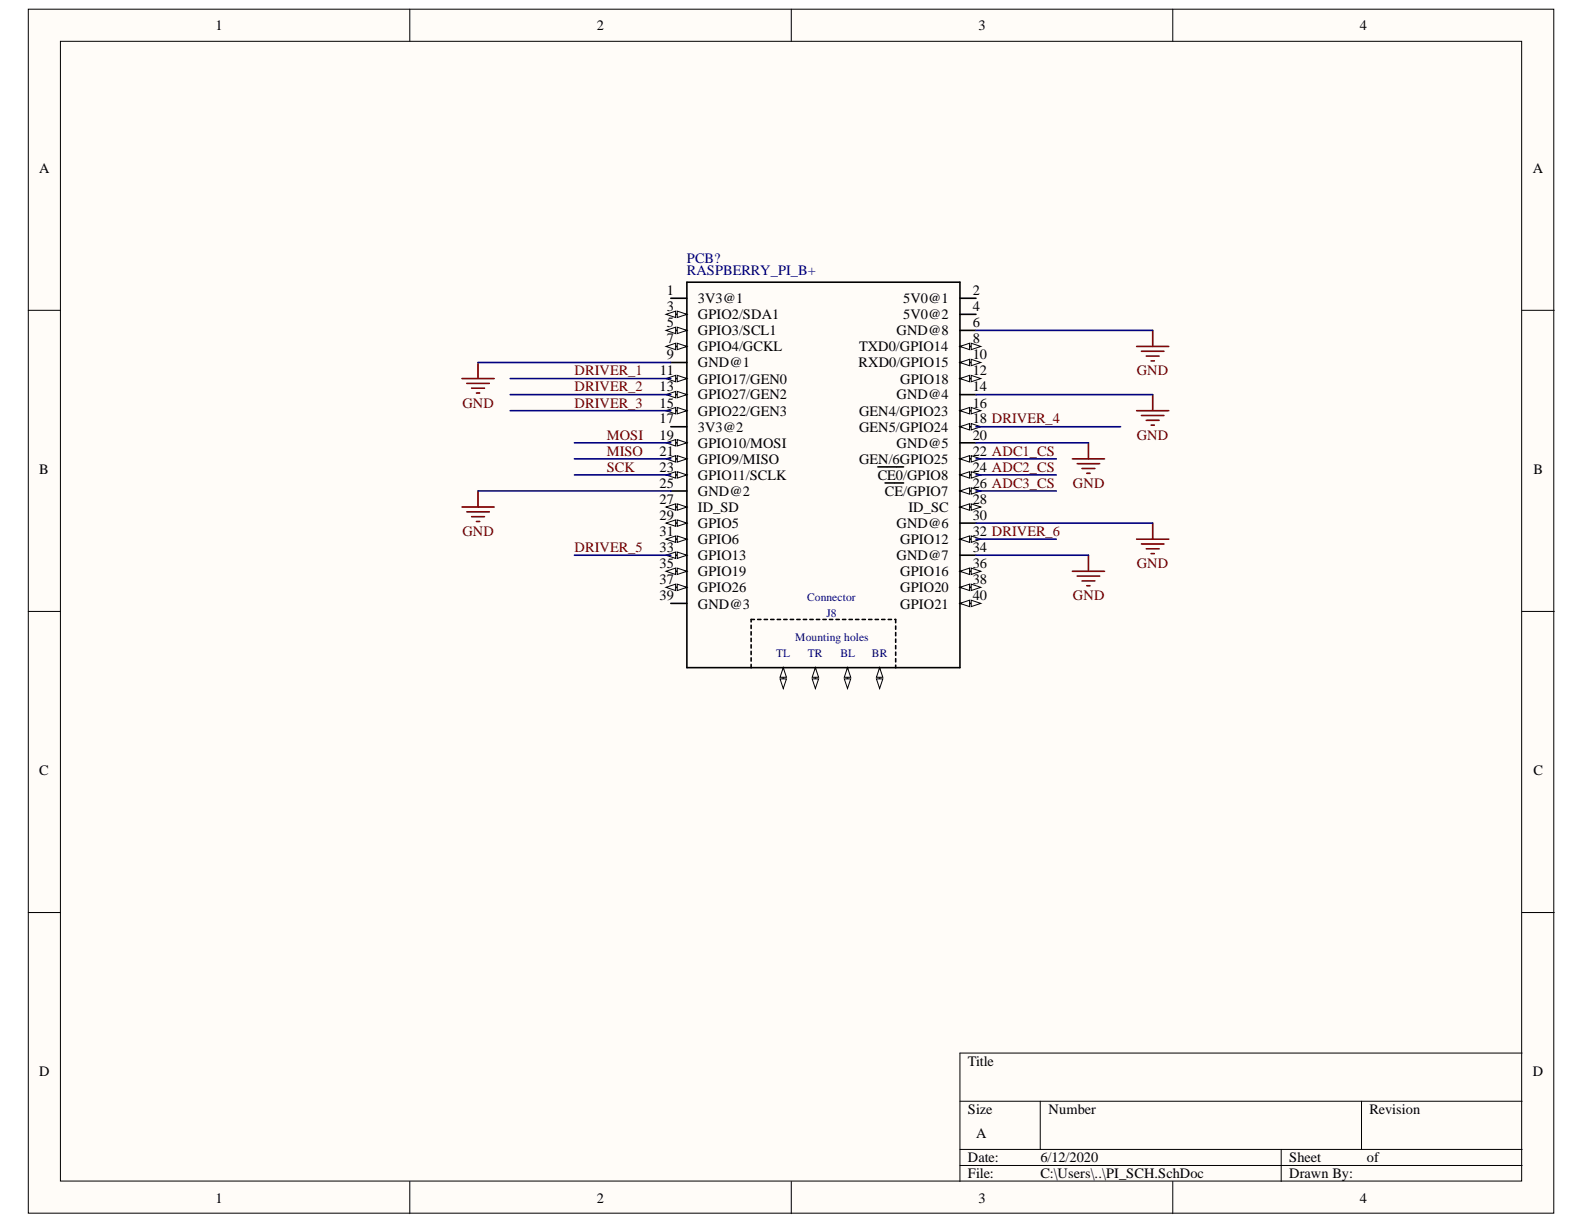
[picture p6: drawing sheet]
<svg xmlns="http://www.w3.org/2000/svg" width="279mm" height="216mm" viewBox="0 0 279 216" stroke-linecap="round" stroke-linejoin="round" font-family="sans-serif">
<defs><g id="words">
<g font-size="2.5">
<text x="38" y="5.3">1</text>
<text x="105.2" y="5.3">2</text>
<text x="172.6" y="5.3">3</text>
<text x="239.9" y="5.3">4</text>
<text x="6.9" y="30.4">A</text>
<text x="270.4" y="30.4">A</text>
<text x="117.6" y="52">1</text>
<text x="123.1" y="53.5">3V3@1</text>
<text x="159.3" y="53.5">5V0@1</text>
<text x="171.6" y="52">2</text>
<text x="117.6" y="57.7">5</text>
<text x="117.6" y="54.9">3</text>
<text x="123.1" y="59.1">GPIO3/SCL1</text>
<text x="123.1" y="56.3">GPIO2/SDA1</text>
<text x="158.1" y="59.1">GND@8</text>
<text x="159.3" y="56.3">5V0@2</text>
<text x="171.6" y="57.7">6</text>
<text x="171.6" y="54.9">4</text>
<text x="117.6" y="63.4">9</text>
<text x="117.6" y="60.6">7</text>
<text x="123.1" y="64.8">GND@1</text>
<text x="123.1" y="62">GPIO4/GCKL</text>
<text x="151.4" y="64.8">RXD0/GPIO15</text>
<text x="151.5" y="62">TXD0/GPIO14</text>
<text x="171.6" y="63.4">10</text>
<text x="171.6" y="60.6">8</text>
<text x="116.3" y="71.9">15</text>
<text x="116.3" y="69">13</text>
<text x="116.4" y="66.2">11</text>
<text x="123.1" y="70.5">GPIO27/GEN2</text>
<text x="123.1" y="67.7">GPIO17/GEN0</text>
<text x="158.1" y="70.5">GND@4</text>
<text x="158.8" y="67.7">GPIO18</text>
<text x="171.6" y="71.9">16</text>
<text x="171.6" y="69">14</text>
<text x="171.6" y="66.2">12</text>
<text x="116.3" y="77.6">19</text>
<text x="116.3" y="74.7">17</text>
<text x="123.1" y="76.1">3V3@2</text>
<text x="123.1" y="73.3">GPIO22/GEN3</text>
<text x="151.5" y="76.1">GEN5/GPIO24</text>
<text x="151.5" y="73.3">GEN4/GPIO23</text>
<text x="171.6" y="77.6">20</text>
<text x="171.6" y="74.7">18 DRIVER_4</text>
<text x="6.9" y="83.6">B</text>
<text x="116.3" y="83.2">23</text>
<text x="116.3" y="80.4">21</text>
<text x="123.1" y="81.8">GPIO9/MISO</text>
<text x="123.1" y="79">GPIO10/MOSI</text>
<text x="151.5" y="81.8">GEN/6GPIO25</text>
<text x="158.1" y="79">GND@5</text>
<text x="171.6" y="83.2">24 ADC2_CS</text>
<text x="171.6" y="80.4">22 ADC1_CS</text>
<text x="270.5" y="83.6">B</text>
<text x="116.3" y="88.9">27</text>
<text x="116.3" y="86">25</text>
<text x="123.1" y="87.5">GND@2</text>
<text x="123.1" y="84.7">GPIO11/SCLK</text>
<text x="154.8" y="84.7">CE0/GPIO8</text>
<text x="156.1" y="87.5">CE/GPIO7</text>
<text x="171.6" y="88.9">28</text>
<text x="171.6" y="86">26 ADC3_CS</text>
<text x="116.3" y="94.6">31</text>
<text x="116.3" y="91.7">29</text>
<text x="123.1" y="93.1">GPIO5</text>
<text x="123.1" y="90.3">ID_SD</text>
<text x="158.1" y="93.1">GND@6</text>
<text x="160.2" y="90.3">ID_SC</text>
<text x="171.6" y="94.6">32 DRIVER_6</text>
<text x="171.6" y="91.7">30</text>
<text x="116.3" y="100.2">35</text>
<text x="116.3" y="97.4">33</text>
<text x="123.1" y="101.7">GPIO19</text>
<text x="123.1" y="98.8">GPIO13</text>
<text x="123.1" y="96">GPIO6</text>
<text x="158.1" y="98.8">GND@7</text>
<text x="158.8" y="101.7">GPIO16</text>
<text x="158.8" y="96">GPIO12</text>
<text x="171.6" y="100.2">36</text>
<text x="171.6" y="97.4">34</text>
<text x="116.3" y="105.9">39</text>
<text x="116.3" y="103">37</text>
<text x="123.1" y="107.3">GND@3</text>
<text x="123.1" y="104.5">GPIO26</text>
<text x="158.8" y="107.3">GPIO21</text>
<text x="158.8" y="104.5">GPIO20</text>
<text x="171.6" y="105.9">40</text>
<text x="171.6" y="103">38</text>
<text x="6.9" y="136.7">C</text>
<text x="270.5" y="136.7">C</text>
<text x="6.9" y="189.8">D</text>
<text x="170.7" y="188">Title</text>
<text x="270.4" y="189.8">D</text>
<text x="170.7" y="196.6">Size</text>
<text x="184.9" y="196.6">Number</text>
<text x="241.5" y="196.6">Revision</text>
<text x="172.2" y="200.8">A</text>
<text x="170.7" y="205">Date:</text>
<text x="170.7" y="207.8">File:</text>
<text x="183.5" y="205">6/12/2020</text>
<text x="183.5" y="207.8">C:\Users\..\PI_SCH.SchDoc</text>
<text x="227.4" y="205">Sheet</text>
<text x="227.4" y="207.8">Drawn By:</text>
<text x="241.1" y="205">of</text>
<text x="38" y="212.1">1</text>
<text x="105.2" y="212.1">2</text>
<text x="172.6" y="212.1">3</text>
<text x="239.9" y="212.1">4</text>
</g>
<g font-size="2.5" fill="#000080">
<text x="121.2" y="46.4">PCB?</text>
<text x="121.2" y="48.6">RASPBERRY_PI_B+</text>
</g>
<g font-size="2.5" fill="#800000">
<text x="81.6" y="71.9">GND</text>
<text x="101.4" y="66.2">DRIVER_1</text>
<text x="101.4" y="69">DRIVER_2</text>
<text x="101.4" y="71.9">DRIVER_3</text>
<text x="200.5" y="66.2">GND</text>
<text x="107" y="77.6">MOSI</text>
<text x="200.5" y="77.6">GND</text>
<text x="107" y="80.4">MISO</text>
<text x="107" y="83.2">SCK</text>
<text x="189.3" y="86">GND</text>
<text x="81.6" y="94.6">GND</text>
<text x="101.4" y="97.4">DRIVER_5</text>
<text x="200.5" y="100.2">GND</text>
<text x="189.3" y="105.9">GND</text>
</g>
<g font-size="2" fill="#000080">
<text x="142.4" y="106">Connector</text>
<text x="140.3" y="113.1">Mounting holes</text>
<text x="145.8" y="108.9">J8</text>
<text x="136.9" y="115.9">TL</text>
<text x="142.5" y="115.9">TR</text>
<text x="148.2" y="115.9">BL</text>
<text x="153.8" y="115.9">BR</text>
</g>
</g></defs>
<g fill="#fffcf8" stroke="#000" stroke-width=".18">
<path d="M5 1.6h269.1v212.4h-269.1z"/>
<path d="M10.7 7.3h257.7v201h-257.7z"/>
</g>
<g fill="none" stroke="#000" stroke-width=".18">
<path d="M72.3 1.6v5.7M139.6 1.6v5.7M206.9 1.6v5.7M5 54.7h5.7M268.5 54.7h5.7M5 107.8h5.7M268.5 107.8h5.7M5 161h5.7M268.5 161h5.7M169.3 194.2h99.2M183.5 194.2v8.5M240.2 194.2v8.5"/>
<path d="M268.5 185.7h-99.2v22.7M72.3 208.4v5.7M139.6 208.4v5.7M169.3 202.7h99.2M169.3 205.6h99.2M206.9 208.4v5.7M226 202.7v5.7"/>
</g>
<g fill="none" stroke="#800000" stroke-width=".28">
<path d="M203.3 58.3v2.8M81.5 66.8h5.7M82.3 67.6h4M83.2 68.5h2.3M84 69.3h.6M84.3 63.9v2.9M192 78.1v2.8M200.5 72.4h5.7M200.5 61.1h5.7M201.3 73.3h4M201.3 62h4M202.2 74.1h2.3"/>
<path d="M202.2 62.8h2.3M203 75h.6M203 63.7h.6M203.3 69.6v2.8M81.5 89.4h5.7M82.3 90.3h4M83.2 91.1h2.3M84 92h.6M84.3 86.6v2.8M189.2 80.9h5.6M190 81.8h4M190.9 82.6h2.2"/>
<path d="M191.7 83.5h.6M192 97.9v2.9M200.5 95.1h5.7M201.3 96h4M202.2 96.8h2.3M203 97.7h.6M203.3 92.3v2.8M189.2 100.8h5.6M190 101.6h4M190.9 102.5h2.2M191.7 103.3h.6"/>
</g>
<path d="M132.5 109.3h25.5M132.5 117.8v-8.5M158 109.3v8.5" fill="none" stroke="#000" stroke-width=".28" stroke-dasharray=".6 .6"/>
<path d="M121.2 49.8h48.1v68h-48.1zM155.2 117.8v2.8" fill="none" stroke="#000" stroke-width=".28"/>
<path d="M155.2 117.8l.5 1.7h-1.1z" fill="#fffcf8"/>
<path d="M155.2 117.8l.5 1.7h-1.1z" fill="none" stroke="#000" stroke-width=".18"/>
<path d="M154.6 119.7h1.1l-.5 1.7z" fill="#fffcf8"/>
<path d="M154.6 119.7h1.1l-.5 1.7z" fill="none" stroke="#000" stroke-width=".18"/>
<path d="M149.5 117.8v2.8" fill="none" stroke="#000" stroke-width=".28"/>
<path d="M149.5 117.8l.6 1.7h-1.2z" fill="#fffcf8"/>
<path d="M149.5 117.8l.6 1.7h-1.2z" fill="none" stroke="#000" stroke-width=".18"/>
<path d="M148.9 119.7h1.2l-.6 1.7z" fill="#fffcf8"/>
<path d="M148.9 119.7h1.2l-.6 1.7z" fill="none" stroke="#000" stroke-width=".18"/>
<path d="M169.3 106.4h2.9" fill="none" stroke="#000" stroke-width=".28"/>
<path d="M169.3 106.4l1.7-.5v1.1z" fill="#fffcf8"/>
<path d="M169.3 106.4l1.7-.5v1.1z" fill="none" stroke="#000" stroke-width=".18"/>
<path d="M171.3 105.9l1.7 .5-1.7 .6z" fill="#fffcf8"/>
<path d="M171.3 105.9l1.7 .5-1.7 .6z" fill="none" stroke="#000" stroke-width=".18"/>
<path d="M169.3 103.6h2.9" fill="none" stroke="#000" stroke-width=".28"/>
<path d="M169.3 103.6l1.7-.6v1.2z" fill="#fffcf8"/>
<path d="M169.3 103.6l1.7-.6v1.2z" fill="none" stroke="#000" stroke-width=".18"/>
<path d="M171.3 103l1.7 .6-1.7 .6z" fill="#fffcf8"/>
<path d="M171.3 103l1.7 .6-1.7 .6z" fill="none" stroke="#000" stroke-width=".18"/>
<path d="M169.3 100.8h2.9" fill="none" stroke="#000" stroke-width=".28"/>
<path d="M169.3 100.8l1.7-.6v1.1z" fill="#fffcf8"/>
<path d="M169.3 100.8l1.7-.6v1.1z" fill="none" stroke="#000" stroke-width=".18"/>
<path d="M171.3 100.2l1.7 .6-1.7 .5z" fill="#fffcf8"/>
<path d="M171.3 100.2l1.7 .6-1.7 .5z" fill="none" stroke="#000" stroke-width=".18"/>
<path d="M169.3 97.9h2.9M169.3 95.1h2.9" fill="none" stroke="#000" stroke-width=".28"/>
<path d="M169.3 95.1l1.7-.6v1.2z" fill="#fffcf8"/>
<path d="M169.3 95.1l1.7-.6v1.2z" fill="none" stroke="#000" stroke-width=".18"/>
<path d="M171.3 94.5l1.7 .6-1.7 .6z" fill="#fffcf8"/>
<path d="M171.3 94.5l1.7 .6-1.7 .6z" fill="none" stroke="#000" stroke-width=".18"/>
<path d="M169.3 92.3h2.9M169.3 89.4h2.9" fill="none" stroke="#000" stroke-width=".28"/>
<path d="M169.3 89.4l1.7-.5v1.1z" fill="#fffcf8"/>
<path d="M169.3 89.4l1.7-.5v1.1z" fill="none" stroke="#000" stroke-width=".18"/>
<path d="M171.3 88.9l1.7 .5-1.7 .6z" fill="#fffcf8"/>
<path d="M171.3 88.9l1.7 .5-1.7 .6z" fill="none" stroke="#000" stroke-width=".18"/>
<path d="M169.3 86.6h2.9" fill="none" stroke="#000" stroke-width=".28"/>
<path d="M169.3 86.6l1.7-.6v1.2z" fill="#fffcf8"/>
<path d="M169.3 86.6l1.7-.6v1.2z" fill="none" stroke="#000" stroke-width=".18"/>
<path d="M171.3 86l1.7 .6-1.7 .6z" fill="#fffcf8"/>
<path d="M171.3 86l1.7 .6-1.7 .6z" fill="none" stroke="#000" stroke-width=".18"/>
<path d="M156.1 85.2h1.6M157.8 85.2h1.6M169.3 83.8h2.9" fill="none" stroke="#000" stroke-width=".28"/>
<path d="M169.3 83.8l1.7-.6v1.1z" fill="#fffcf8"/>
<path d="M169.3 83.8l1.7-.6v1.1z" fill="none" stroke="#000" stroke-width=".18"/>
<path d="M171.3 83.2l1.7 .6-1.7 .5z" fill="#fffcf8"/>
<path d="M171.3 83.2l1.7 .6-1.7 .5z" fill="none" stroke="#000" stroke-width=".18"/>
<path d="M154.8 82.4h1.7M156.5 82.4h1.6M158.2 82.4h1.2M169.3 80.9h2.9" fill="none" stroke="#000" stroke-width=".28"/>
<path d="M169.3 80.9l1.7-.5v1.1z" fill="#fffcf8"/>
<path d="M169.3 80.9l1.7-.5v1.1z" fill="none" stroke="#000" stroke-width=".18"/>
<path d="M171.3 80.4l1.7 .5-1.7 .6z" fill="#fffcf8"/>
<path d="M171.3 80.4l1.7 .5-1.7 .6z" fill="none" stroke="#000" stroke-width=".18"/>
<path d="M169.3 78.1h2.9M169.3 75.3h2.9" fill="none" stroke="#000" stroke-width=".28"/>
<path d="M169.3 75.3l1.7-.6v1.1z" fill="#fffcf8"/>
<path d="M169.3 75.3l1.7-.6v1.1z" fill="none" stroke="#000" stroke-width=".18"/>
<path d="M171.3 74.7l1.7 .6-1.7 .5z" fill="#fffcf8"/>
<path d="M171.3 74.7l1.7 .6-1.7 .5z" fill="none" stroke="#000" stroke-width=".18"/>
<path d="M169.3 72.4h2.9" fill="none" stroke="#000" stroke-width=".28"/>
<path d="M169.3 72.4l1.7-.5v1.1z" fill="#fffcf8"/>
<path d="M169.3 72.4l1.7-.5v1.1z" fill="none" stroke="#000" stroke-width=".18"/>
<path d="M171.3 71.9l1.7 .5-1.7 .6z" fill="#fffcf8"/>
<path d="M171.3 71.9l1.7 .5-1.7 .6z" fill="none" stroke="#000" stroke-width=".18"/>
<path d="M169.3 69.6h2.9M169.3 66.8h2.9" fill="none" stroke="#000" stroke-width=".28"/>
<path d="M169.3 66.8l1.7-.6v1.1z" fill="#fffcf8"/>
<path d="M169.3 66.8l1.7-.6v1.1z" fill="none" stroke="#000" stroke-width=".18"/>
<path d="M171.3 66.2l1.7 .6-1.7 .5z" fill="#fffcf8"/>
<path d="M171.3 66.2l1.7 .6-1.7 .5z" fill="none" stroke="#000" stroke-width=".18"/>
<path d="M169.3 63.9h2.9" fill="none" stroke="#000" stroke-width=".28"/>
<path d="M169.3 63.9l1.7-.5v1.1z" fill="#fffcf8"/>
<path d="M169.3 63.9l1.7-.5v1.1z" fill="none" stroke="#000" stroke-width=".18"/>
<path d="M171.3 63.4l1.7 .5-1.7 .6z" fill="#fffcf8"/>
<path d="M171.3 63.4l1.7 .5-1.7 .6z" fill="none" stroke="#000" stroke-width=".18"/>
<path d="M169.3 61.1h2.9" fill="none" stroke="#000" stroke-width=".28"/>
<path d="M169.3 61.1l1.7-.6v1.2z" fill="#fffcf8"/>
<path d="M169.3 61.1l1.7-.6v1.2z" fill="none" stroke="#000" stroke-width=".18"/>
<path d="M171.3 60.5l1.7 .6-1.7 .6z" fill="#fffcf8"/>
<path d="M171.3 60.5l1.7 .6-1.7 .6z" fill="none" stroke="#000" stroke-width=".18"/>
<path d="M169.3 58.3h2.9M169.3 55.4h2.9M169.3 52.6h2.9M143.8 117.8v2.8" fill="none" stroke="#000" stroke-width=".28"/>
<path d="M143.8 117.8l.6 1.7h-1.1z" fill="#fffcf8"/>
<path d="M143.8 117.8l.6 1.7h-1.1z" fill="none" stroke="#000" stroke-width=".18"/>
<path d="M143.3 119.7h1.1l-.6 1.7z" fill="#fffcf8"/>
<path d="M143.3 119.7h1.1l-.6 1.7z" fill="none" stroke="#000" stroke-width=".18"/>
<path d="M138.2 117.8v2.8" fill="none" stroke="#000" stroke-width=".28"/>
<path d="M138.2 117.8l.5 1.7h-1.1z" fill="#fffcf8"/>
<path d="M138.2 117.8l.5 1.7h-1.1z" fill="none" stroke="#000" stroke-width=".18"/>
<path d="M137.6 119.7h1.1l-.5 1.7z" fill="#fffcf8"/>
<path d="M137.6 119.7h1.1l-.5 1.7z" fill="none" stroke="#000" stroke-width=".18"/>
<path d="M118.3 106.4h2.9M118.3 103.6h2.9" fill="none" stroke="#000" stroke-width=".28"/>
<path d="M119.5 103l1.7 .6-1.7 .6z" fill="#fffcf8"/>
<path d="M119.5 103l1.7 .6-1.7 .6z" fill="none" stroke="#000" stroke-width=".18"/>
<path d="M117.5 103.6l1.7-.6v1.2z" fill="#fffcf8"/>
<path d="M117.5 103.6l1.7-.6v1.2z" fill="none" stroke="#000" stroke-width=".18"/>
<path d="M118.3 100.8h2.9" fill="none" stroke="#000" stroke-width=".28"/>
<path d="M119.5 100.2l1.7 .6-1.7 .5z" fill="#fffcf8"/>
<path d="M119.5 100.2l1.7 .6-1.7 .5z" fill="none" stroke="#000" stroke-width=".18"/>
<path d="M117.5 100.8l1.7-.6v1.1z" fill="#fffcf8"/>
<path d="M117.5 100.8l1.7-.6v1.1z" fill="none" stroke="#000" stroke-width=".18"/>
<path d="M118.3 97.9h2.9" fill="none" stroke="#000" stroke-width=".28"/>
<path d="M119.5 97.4l1.7 .5-1.7 .6z" fill="#fffcf8"/>
<path d="M119.5 97.4l1.7 .5-1.7 .6z" fill="none" stroke="#000" stroke-width=".18"/>
<path d="M117.5 97.9l1.7-.5v1.1z" fill="#fffcf8"/>
<path d="M117.5 97.9l1.7-.5v1.1z" fill="none" stroke="#000" stroke-width=".18"/>
<path d="M118.3 95.1h2.9" fill="none" stroke="#000" stroke-width=".28"/>
<path d="M119.5 94.5l1.7 .6-1.7 .6z" fill="#fffcf8"/>
<path d="M119.5 94.5l1.7 .6-1.7 .6z" fill="none" stroke="#000" stroke-width=".18"/>
<path d="M117.5 95.1l1.7-.6v1.2z" fill="#fffcf8"/>
<path d="M117.5 95.1l1.7-.6v1.2z" fill="none" stroke="#000" stroke-width=".18"/>
<path d="M118.3 92.3h2.9" fill="none" stroke="#000" stroke-width=".28"/>
<path d="M119.5 91.7l1.7 .6-1.7 .5z" fill="#fffcf8"/>
<path d="M119.5 91.7l1.7 .6-1.7 .5z" fill="none" stroke="#000" stroke-width=".18"/>
<path d="M117.5 92.3l1.7-.6v1.1z" fill="#fffcf8"/>
<path d="M117.5 92.3l1.7-.6v1.1z" fill="none" stroke="#000" stroke-width=".18"/>
<path d="M118.3 89.4h2.9" fill="none" stroke="#000" stroke-width=".28"/>
<path d="M119.5 88.9l1.7 .5-1.7 .6z" fill="#fffcf8"/>
<path d="M119.5 88.9l1.7 .5-1.7 .6z" fill="none" stroke="#000" stroke-width=".18"/>
<path d="M117.5 89.4l1.7-.5v1.1z" fill="#fffcf8"/>
<path d="M117.5 89.4l1.7-.5v1.1z" fill="none" stroke="#000" stroke-width=".18"/>
<path d="M118.3 86.6h2.9M118.3 83.8h2.9" fill="none" stroke="#000" stroke-width=".28"/>
<path d="M119.5 83.2l1.7 .6-1.7 .5z" fill="#fffcf8"/>
<path d="M119.5 83.2l1.7 .6-1.7 .5z" fill="none" stroke="#000" stroke-width=".18"/>
<path d="M117.5 83.8l1.7-.6v1.1z" fill="#fffcf8"/>
<path d="M117.5 83.8l1.7-.6v1.1z" fill="none" stroke="#000" stroke-width=".18"/>
<path d="M118.3 80.9h2.9" fill="none" stroke="#000" stroke-width=".28"/>
<path d="M119.5 80.4l1.7 .5-1.7 .6z" fill="#fffcf8"/>
<path d="M119.5 80.4l1.7 .5-1.7 .6z" fill="none" stroke="#000" stroke-width=".18"/>
<path d="M117.5 80.9l1.7-.5v1.1z" fill="#fffcf8"/>
<path d="M117.5 80.9l1.7-.5v1.1z" fill="none" stroke="#000" stroke-width=".18"/>
<path d="M118.3 78.1h2.9" fill="none" stroke="#000" stroke-width=".28"/>
<path d="M119.5 77.5l1.7 .6-1.7 .6z" fill="#fffcf8"/>
<path d="M119.5 77.5l1.7 .6-1.7 .6z" fill="none" stroke="#000" stroke-width=".18"/>
<path d="M117.5 78.1l1.7-.6v1.2z" fill="#fffcf8"/>
<path d="M117.5 78.1l1.7-.6v1.2z" fill="none" stroke="#000" stroke-width=".18"/>
<path d="M118.3 75.3h2.9M118.3 72.4h2.9" fill="none" stroke="#000" stroke-width=".28"/>
<path d="M119.5 71.9l1.7 .5-1.7 .6z" fill="#fffcf8"/>
<path d="M119.5 71.9l1.7 .5-1.7 .6z" fill="none" stroke="#000" stroke-width=".18"/>
<path d="M117.5 72.4l1.7-.5v1.1z" fill="#fffcf8"/>
<path d="M117.5 72.4l1.7-.5v1.1z" fill="none" stroke="#000" stroke-width=".18"/>
<path d="M118.3 69.6h2.9" fill="none" stroke="#000" stroke-width=".28"/>
<path d="M119.5 69l1.7 .6-1.7 .6z" fill="#fffcf8"/>
<path d="M119.5 69l1.7 .6-1.7 .6z" fill="none" stroke="#000" stroke-width=".18"/>
<path d="M117.5 69.6l1.7-.6v1.2z" fill="#fffcf8"/>
<path d="M117.5 69.6l1.7-.6v1.2z" fill="none" stroke="#000" stroke-width=".18"/>
<path d="M118.3 66.8h2.9" fill="none" stroke="#000" stroke-width=".28"/>
<path d="M119.5 66.2l1.7 .6-1.7 .5z" fill="#fffcf8"/>
<path d="M119.5 66.2l1.7 .6-1.7 .5z" fill="none" stroke="#000" stroke-width=".18"/>
<path d="M117.5 66.8l1.7-.6v1.1z" fill="#fffcf8"/>
<path d="M117.5 66.8l1.7-.6v1.1z" fill="none" stroke="#000" stroke-width=".18"/>
<path d="M118.3 63.9h2.9M118.3 61.1h2.9" fill="none" stroke="#000" stroke-width=".28"/>
<path d="M119.5 60.5l1.7 .6-1.7 .6z" fill="#fffcf8"/>
<path d="M119.5 60.5l1.7 .6-1.7 .6z" fill="none" stroke="#000" stroke-width=".18"/>
<path d="M117.5 61.1l1.7-.6v1.2z" fill="#fffcf8"/>
<path d="M117.5 61.1l1.7-.6v1.2z" fill="none" stroke="#000" stroke-width=".18"/>
<path d="M118.3 58.3h2.9" fill="none" stroke="#000" stroke-width=".28"/>
<path d="M119.5 57.7l1.7 .6-1.7 .5z" fill="#fffcf8"/>
<path d="M119.5 57.7l1.7 .6-1.7 .5z" fill="none" stroke="#000" stroke-width=".18"/>
<path d="M117.5 58.3l1.7-.6v1.1z" fill="#fffcf8"/>
<path d="M117.5 58.3l1.7-.6v1.1z" fill="none" stroke="#000" stroke-width=".18"/>
<path d="M118.3 55.4h2.9" fill="none" stroke="#000" stroke-width=".28"/>
<path d="M119.5 54.9l1.7 .5-1.7 .6z" fill="#fffcf8"/>
<path d="M119.5 54.9l1.7 .5-1.7 .6z" fill="none" stroke="#000" stroke-width=".18"/>
<path d="M117.5 55.4l1.7-.5v1.1z" fill="#fffcf8"/>
<path d="M117.5 55.4l1.7-.5v1.1z" fill="none" stroke="#000" stroke-width=".18"/>
<path d="M118.3 52.6h2.9" fill="none" stroke="#000" stroke-width=".28"/>
<g fill="none" stroke="#000080" stroke-width=".28">
<path d="M172.2 58.3h31.1M84.3 63.9h34M90 66.8h28.3M90 69.6h28.3M90 72.4h28.3M101.3 78.1h17M172.2 78.1h19.8M172.2 75.3h25.5M172.2 69.6h31.1M84.3 86.6h34M101.3 80.9h17M101.3 83.8h17"/>
<path d="M101.3 97.9h17M172.2 80.9h14.1M172.2 83.8h14.1M172.2 86.6h14.1M172.2 97.9h19.8M172.2 92.3h31.1M172.2 95.1h14.1"/>
</g>
<use href="#words"/>
</svg>
